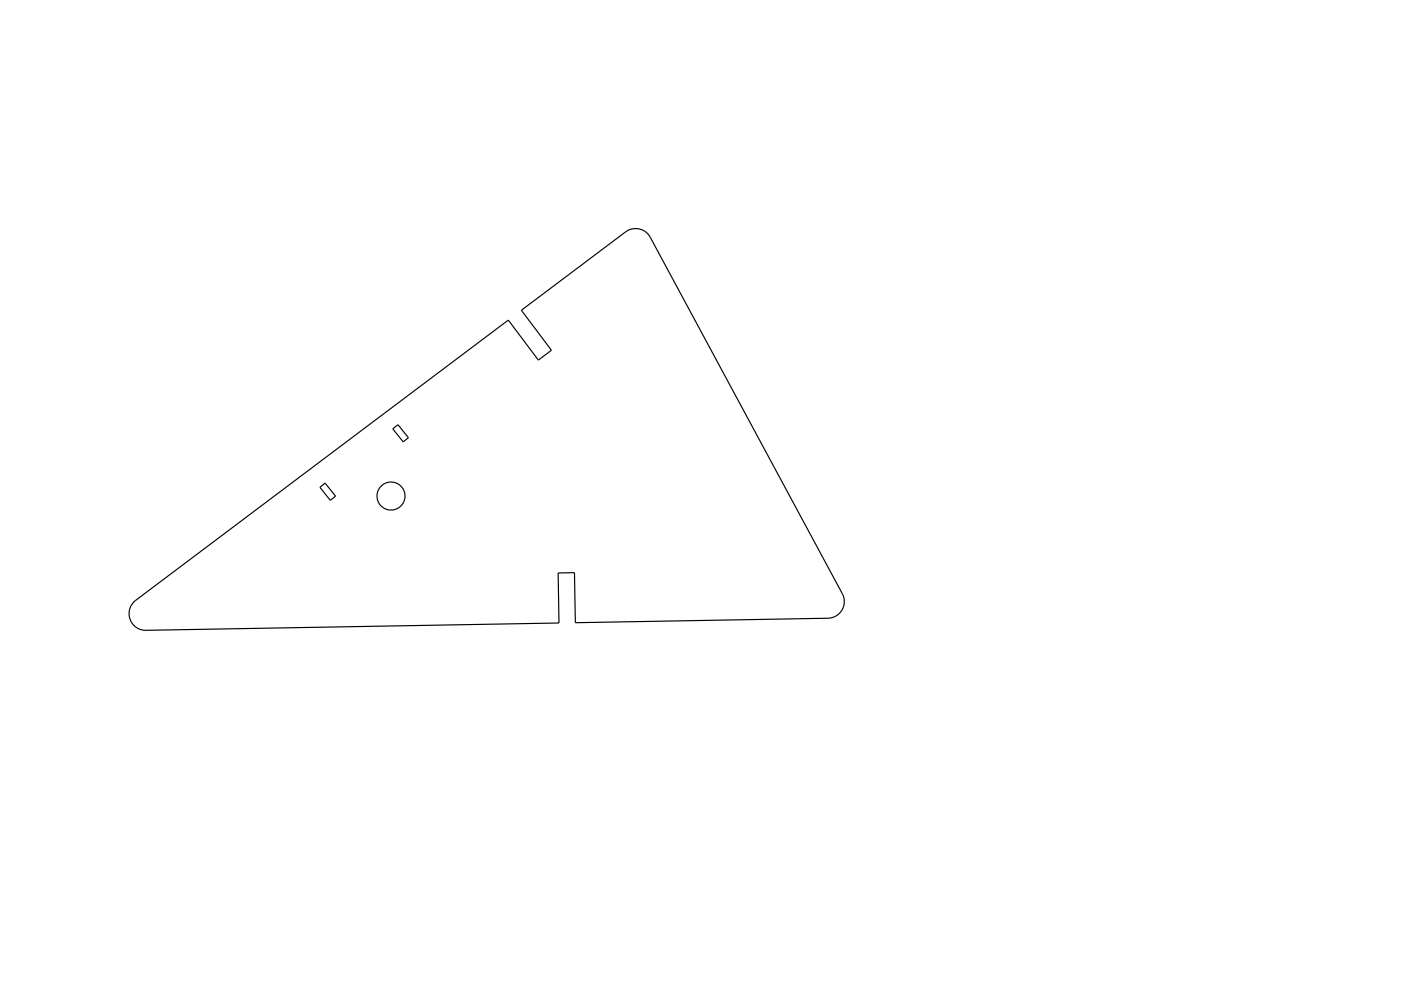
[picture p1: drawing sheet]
<svg xmlns="http://www.w3.org/2000/svg" width="420mm" height="297mm" viewBox="0 0 420 297" stroke-linecap="round" stroke-linejoin="round" font-family="sans-serif">
<g fill="none" stroke="#000" stroke-width=".35">
<path d="M117.8 128.5l1.5-1.2 3.1 3.9-1.5 1.2zM95.9 146l1.6-1.2 3.1 3.9-1.6 1.2zM40.1 180.4l112.3-84.5 9 12 3.9-2.9-9-12 31.2-23.5a5 5 0 0 1 7.4 1.6l57.6 106.8a5 5 0 0 1-4.3 7.4l-75.7 1.3-.3-15-4.9 .1 .3 15-123.8 2.2a5 5 0 0 1-4.7-3 5 5 0 0 1 1-5.5z"/>
<circle cx="117.2" cy="148.7" r="4.2"/>
</g>
</svg>
